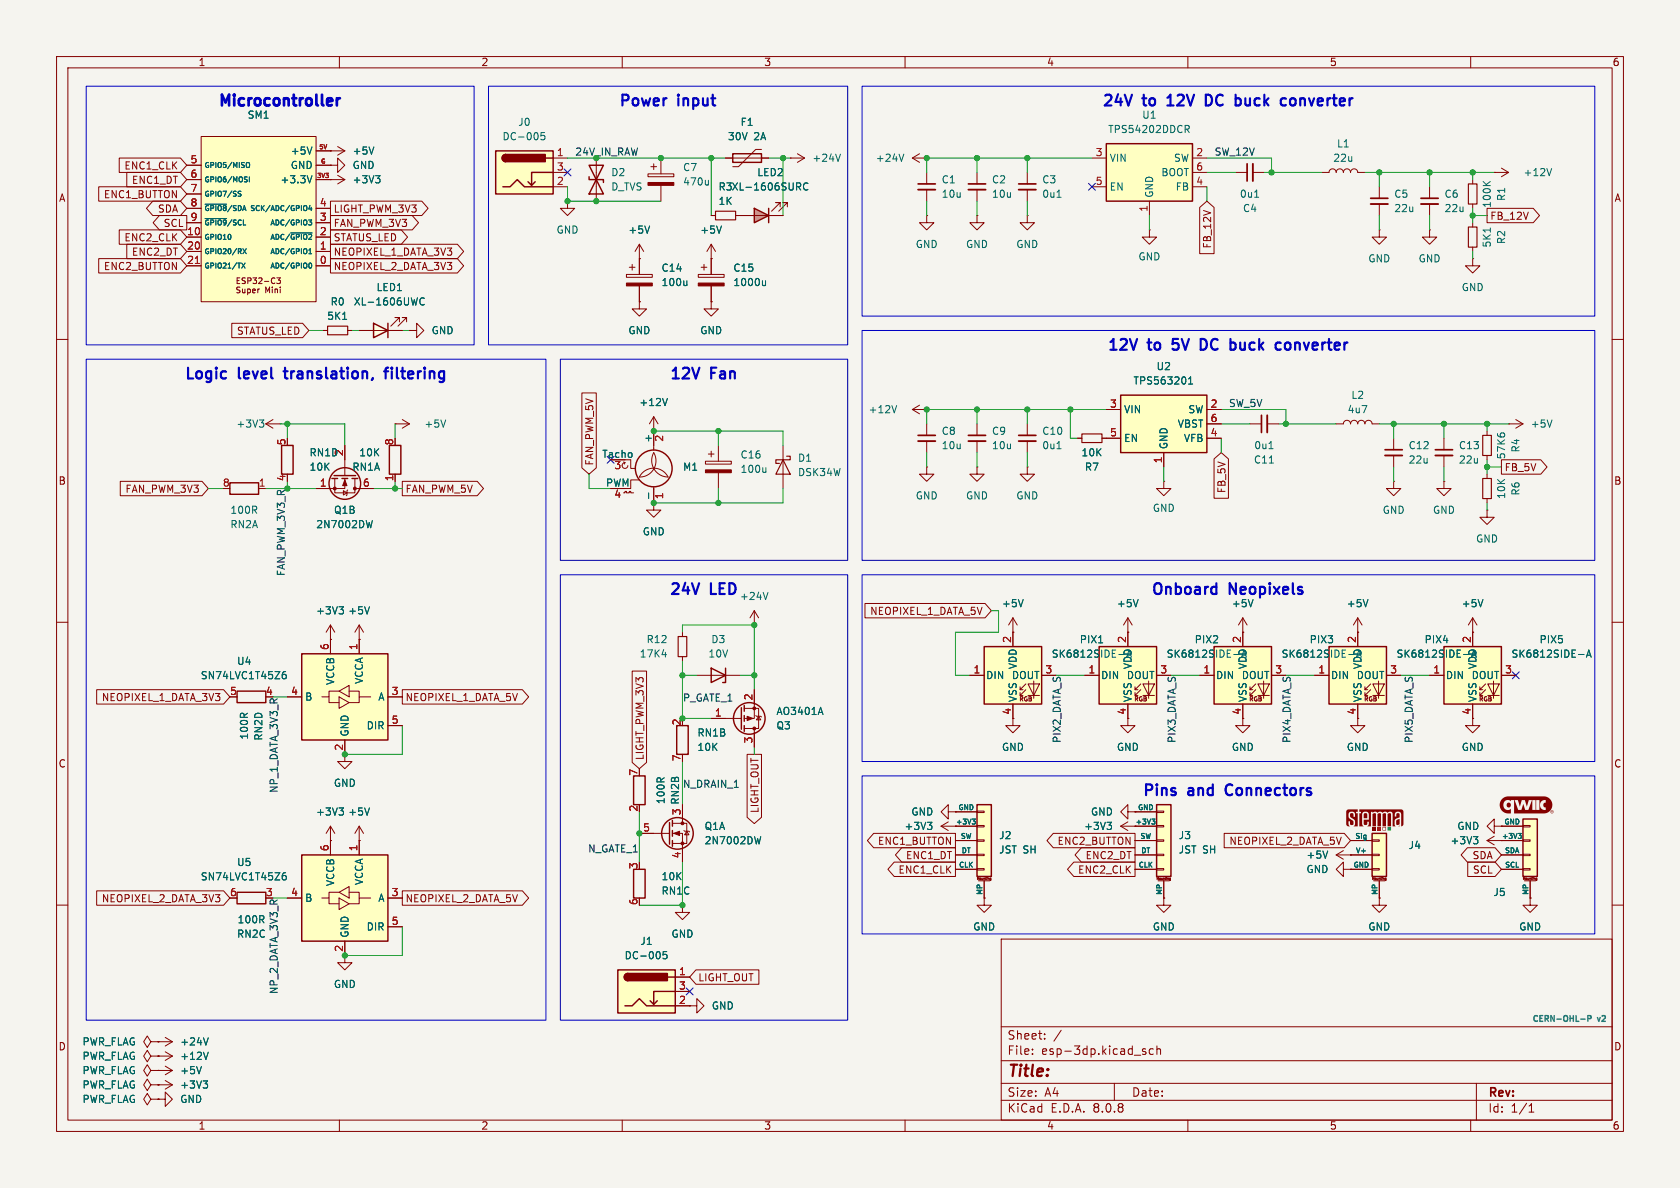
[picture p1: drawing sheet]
<svg xmlns="http://www.w3.org/2000/svg" width="297mm" height="210mm" viewBox="0 0 297 210" stroke-linecap="round" stroke-linejoin="round" font-family="sans-serif">
<defs><g id="words">
<text font-size="2.8" fill="#840000" x="178" y="190.9">Title:</text>
<g font-size="2.7" fill="#0000c2">
<text x="38.3" y="20">Microcontroller</text>
<text x="109.2" y="19.7">Power</text>
<text x="119.9" y="19.7">input</text>
<text x="194.7" y="19.7">24V</text>
<text x="202.1" y="19.7">to</text>
<text x="207.2" y="19.7">12V</text>
<text x="214.6" y="19.7">DC</text>
<text x="220.7" y="19.7">buck</text>
<text x="229.5" y="19.7">converter</text>
<text x="195.6" y="62.9">12V</text>
<text x="203" y="62.9">to</text>
<text x="208.1" y="62.9">5V</text>
<text x="213.7" y="62.9">DC</text>
<text x="219.7" y="62.9">buck</text>
<text x="228.6" y="62.9">converter</text>
<text x="32.4" y="68">Logic</text>
<text x="42.2" y="68">level</text>
<text x="51.1" y="68">translation,</text>
<text x="69.6" y="68">filtering</text>
<text x="118.2" y="68">12V</text>
<text x="125.7" y="68">Fan</text>
<text x="118.1" y="106.1">24V</text>
<text x="125.6" y="106.1">LED</text>
<text x="203.3" y="106.1">Onboard</text>
<text x="201.8" y="141.6">Pins</text>
<text x="210.1" y="141.6">and</text>
<text x="217.5" y="141.6">Connectors</text>
</g>
<text font-size="2.7" fill="#006464" x="217.3" y="106.1">Neopixels</text>
<g font-size="2.1" fill="#840000">
<text x="178" y="184">Sheet:</text>
<text x="178" y="186.7">File:</text>
<text x="184.1" y="186.7">esp-3dp.kicad_sch</text>
<text x="178" y="196.9">KiCad</text>
<text x="178" y="194.1">Size:</text>
<text x="184.7" y="194.1">A4</text>
<text x="185.7" y="196.9">E.D.A.</text>
<text x="193.3" y="196.9">8.0.8</text>
<text x="200" y="194.1">Date:</text>
<text x="263" y="194.3">Rev:</text>
<text x="263" y="196.9">Id:</text>
<text x="267.1" y="196.9">1/1</text>
</g>
<g font-size="1.8" fill="#840000">
<text x="35" y="11.9">1</text>
<text x="85" y="11.9">2</text>
<text x="135" y="11.9">3</text>
<text x="185" y="11.9">4</text>
<text x="235" y="11.9">5</text>
<text x="285" y="11.9">6</text>
<text x="10.3" y="35.9">A</text>
<text x="18.3" y="35.2">ENC1_BUTTON</text>
<text x="21.9" y="30.2">ENC1_CLK</text>
<text x="23.2" y="32.7">ENC1_DT</text>
<text x="285.3" y="35.9">A</text>
<text x="27.8" y="37.8">SDA</text>
<text x="28.8" y="40.3">SCL</text>
<text x="58.9" y="37.8">LIGHT_PWM_3V3</text>
<text x="58.9" y="40.3">FAN_PWM_3V3</text>
<text x="263.4" y="39.1">FB_12V</text>
<text x="18.3" y="47.9">ENC2_BUTTON</text>
<text x="21.9" y="42.9">ENC2_CLK</text>
<text x="23.2" y="45.4">ENC2_DT</text>
<text x="58.9" y="45.4">NEOPIXEL_1_DATA_3V3</text>
<text x="58.9" y="47.9">NEOPIXEL_2_DATA_3V3</text>
<text x="58.9" y="42.9">STATUS_LED</text>
<text x="214.3" y="44" transform="rotate(-90 214.3 44)">FB_12V</text>
<text x="41.8" y="59.4">STATUS_LED</text>
<text x="105.1" y="82.4" transform="rotate(-90 105.1 82.4)">FAN_PWM_5V</text>
<text x="265.9" y="83.5">FB_5V</text>
<text x="10.3" y="85.9">B</text>
<text x="22.1" y="87.3">FAN_PWM_3V3</text>
<text x="71.6" y="87.3">FAN_PWM_5V</text>
<text x="216.9" y="87.3" transform="rotate(-90 216.9 87.3)">FB_5V</text>
<text x="285.3" y="85.9">B</text>
<text x="153.7" y="108.9">NEOPIXEL_1_DATA_5V</text>
<text x="17.9" y="124.1">NEOPIXEL_1_DATA_3V3</text>
<text x="71.6" y="124.1">NEOPIXEL_1_DATA_5V</text>
<text x="178.8" y="126.4" transform="rotate(-90 178.8 126.4)">4</text>
<text x="239.8" y="126.4" transform="rotate(-90 239.8 126.4)">4</text>
<text x="10.3" y="135.9">C</text>
<text x="114" y="134.5" transform="rotate(-90 114 134.5)">LIGHT_PWM_3V3</text>
<text x="285.3" y="135.9">C</text>
<text x="134.3" y="143.8" transform="rotate(-90 134.3 143.8)">LIGHT_OUT</text>
<text x="155.1" y="149.5">ENC1_BUTTON</text>
<text x="186.9" y="149.5">ENC2_BUTTON</text>
<text x="217.2" y="149.5">NEOPIXEL_2_DATA_5V</text>
<text x="158.7" y="154.6">ENC1_CLK</text>
<text x="160.1" y="152.1">ENC1_DT</text>
<text x="190.5" y="154.6">ENC2_CLK</text>
<text x="191.8" y="152.1">ENC2_DT</text>
<text x="260.2" y="152.1">SDA</text>
<text x="260.3" y="154.6">SCL</text>
<text x="17.9" y="159.7">NEOPIXEL_2_DATA_3V3</text>
<text x="71.6" y="159.7">NEOPIXEL_2_DATA_5V</text>
<text x="123.3" y="173.7">LIGHT_OUT</text>
<text x="10.3" y="185.9">D</text>
<text x="285.3" y="185.9">D</text>
<text x="35" y="199.9">1</text>
<text x="85" y="199.9">2</text>
<text x="135" y="199.9">3</text>
<text x="185" y="199.9">4</text>
<text x="235" y="199.9">5</text>
<text x="285" y="199.9">6</text>
</g>
<g font-size="1.8" fill="#006464">
<text x="43.7" y="21.2">SM1</text>
<text x="91.5" y="22.5">J0</text>
<text x="130.8" y="22.5">F1</text>
<text x="195.8" y="23.7">TPS54202DDCR</text>
<text x="201.8" y="21.2">U1</text>
<text x="51.3" y="27.5">+5V</text>
<text x="62.2" y="27.5">+5V</text>
<text x="88.7" y="25">DC-005</text>
<text x="128.6" y="25">30V</text>
<text x="133.3" y="25">2A</text>
<text x="143.5" y="28.8">+24V</text>
<text x="154.7" y="28.8">+24V</text>
<text x="196.1" y="28.8">VIN</text>
<text x="207.4" y="28.8">SW</text>
<text x="235.6" y="28.8">22u</text>
<text x="236.3" y="26.3">L1</text>
<text x="49.5" y="32.6">+3.3V</text>
<text x="51.3" y="30.1">GND</text>
<text x="62.2" y="30.1">GND</text>
<text x="62.2" y="32.6">+3V3</text>
<text x="108" y="31.3">D2</text>
<text x="108" y="33.9">D_TVS</text>
<text x="120.7" y="30.5">C7</text>
<text x="120.7" y="33">470u</text>
<text x="126.9" y="33.9">R3XL-1606SURC</text>
<text x="133.8" y="31.3">LED2</text>
<text x="166.4" y="32.6">C1</text>
<text x="166.4" y="35.2">10u</text>
<text x="175.3" y="32.6">C2</text>
<text x="175.3" y="35.2">10u</text>
<text x="184.2" y="32.6">C3</text>
<text x="184.2" y="35.2">0u1</text>
<text x="196.1" y="33.9">EN</text>
<text x="204.1" y="35.1" transform="rotate(-90 204.1 35.1)">GND</text>
<text x="205.2" y="31.3">BOOT</text>
<text x="207.8" y="33.9">FB</text>
<text x="219.1" y="35.2">0u1</text>
<text x="246.4" y="35.2">C5</text>
<text x="255.3" y="35.2">C6</text>
<text x="266.3" y="35.6" transform="rotate(-90 266.3 35.6)">R1</text>
<text x="269.2" y="31.3">+12V</text>
<text x="98.3" y="41.5">GND</text>
<text x="111" y="41.5">+5V</text>
<text x="123.7" y="41.5">+5V</text>
<text x="126.9" y="36.4">1K</text>
<text x="219.6" y="37.7">C4</text>
<text x="246.4" y="37.7">22u</text>
<text x="255.3" y="37.7">22u</text>
<text x="263.8" y="36.8" transform="rotate(-90 263.8 36.8)">100K</text>
<text x="161.8" y="44">GND</text>
<text x="170.7" y="44">GND</text>
<text x="179.6" y="44">GND</text>
<text x="201.2" y="46.2">GND</text>
<text x="241.8" y="46.6">GND</text>
<text x="250.7" y="46.6">GND</text>
<text x="263.8" y="43.9" transform="rotate(-90 263.8 43.9)">5K1</text>
<text x="266.3" y="43.3" transform="rotate(-90 266.3 43.3)">R2</text>
<text x="66.5" y="51.7">LED1</text>
<text x="116.8" y="50.8">100u</text>
<text x="116.8" y="48.2">C14</text>
<text x="129.5" y="48.2">C15</text>
<text x="129.5" y="50.8">1000u</text>
<text x="258.3" y="51.7">GND</text>
<text x="57.7" y="56.7">5K1</text>
<text x="58.3" y="54.2">R0</text>
<text x="62.4" y="54.2">XL-1606UWC</text>
<text x="76.2" y="59.3">GND</text>
<text x="111" y="59.3">GND</text>
<text x="123.7" y="59.3">GND</text>
<text x="204.4" y="65.6">U2</text>
<text x="112.9" y="72">+12V</text>
<text x="200.3" y="68.2">TPS563201</text>
<text x="238.8" y="70.7">L2</text>
<text x="41.7" y="75.8">+3V3</text>
<text x="74.9" y="75.8">+5V</text>
<text x="153.5" y="73.3">+12V</text>
<text x="166.4" y="77.1">C8</text>
<text x="175.3" y="77.1">C9</text>
<text x="184.2" y="77.1">C10</text>
<text x="198.6" y="73.3">VIN</text>
<text x="208.1" y="75.8">VBST</text>
<text x="210" y="73.3">SW</text>
<text x="238.1" y="73.3">4u7</text>
<text x="270.5" y="75.8">+5V</text>
<text x="54.6" y="80.9">RN1D</text>
<text x="54.6" y="83.4">10K</text>
<text x="60.7" y="80.7" transform="rotate(-90 60.7 80.7)">2</text>
<text x="62.2" y="83.4">RN1A</text>
<text x="63.4" y="80.9">10K</text>
<text x="106.4" y="81">Tacho</text>
<text x="120.7" y="83.4">M1</text>
<text x="130.8" y="83.8">100u</text>
<text x="130.8" y="81.3">C16</text>
<text x="141" y="81.8">D1</text>
<text x="166.4" y="79.6">10u</text>
<text x="175.3" y="79.6">10u</text>
<text x="184.2" y="79.6">0u1</text>
<text x="191.1" y="80.9">10K</text>
<text x="191.7" y="83.4">R7</text>
<text x="198.6" y="78.3">EN</text>
<text x="206.6" y="79.5" transform="rotate(-90 206.6 79.5)">GND</text>
<text x="209.2" y="78.3">VFB</text>
<text x="221.6" y="82.1">C11</text>
<text x="221.6" y="79.6">0u1</text>
<text x="248.9" y="79.6">C12</text>
<text x="248.9" y="82.1">22u</text>
<text x="257.8" y="79.6">C13</text>
<text x="257.8" y="82.1">22u</text>
<text x="266.3" y="81.3" transform="rotate(-90 266.3 81.3)">57K6</text>
<text x="268.8" y="80.1" transform="rotate(-90 268.8 80.1)">R4</text>
<text x="107" y="86.1">PWM</text>
<text x="141" y="84.4">DSK34W</text>
<text x="161.8" y="88.5">GND</text>
<text x="170.7" y="88.5">GND</text>
<text x="179.6" y="88.5">GND</text>
<text x="266.3" y="88.3" transform="rotate(-90 266.3 88.3)">10K</text>
<text x="268.8" y="87.7" transform="rotate(-90 268.8 87.7)">R6</text>
<text x="40.6" y="91">100R</text>
<text x="40.6" y="93.6">RN2A</text>
<text x="55.8" y="93.6">2N7002DW</text>
<text x="59" y="91">Q1B</text>
<text x="113.5" y="94.8">GND</text>
<text x="203.7" y="90.7">GND</text>
<text x="244.3" y="91">GND</text>
<text x="253.2" y="91">GND</text>
<text x="260.9" y="96.1">GND</text>
<text x="130.7" y="106.3">+24V</text>
<text x="177" y="107.5">+5V</text>
<text x="197.4" y="107.5">+5V</text>
<text x="217.7" y="107.5">+5V</text>
<text x="238" y="107.5">+5V</text>
<text x="258.3" y="107.5">+5V</text>
<text x="55.8" y="108.8">+3V3</text>
<text x="61.5" y="108.8">+5V</text>
<text x="114.2" y="113.9">R12</text>
<text x="125.7" y="113.9">D3</text>
<text x="190.8" y="113.9">PIX1</text>
<text x="211.1" y="113.9">PIX2</text>
<text x="231.4" y="113.9">PIX3</text>
<text x="251.8" y="113.9">PIX4</text>
<text x="272.1" y="113.9">PIX5</text>
<text x="41.8" y="117.7">U4</text>
<text x="113" y="116.4">17K4</text>
<text x="125.1" y="116.4">10V</text>
<text x="179.9" y="118.4" transform="rotate(-90 179.9 118.4)">VDD</text>
<text x="185.8" y="116.5">SK6812SIDE-A</text>
<text x="200.3" y="118.4" transform="rotate(-90 200.3 118.4)">VDD</text>
<text x="206.2" y="116.5">SK6812SIDE-A</text>
<text x="220.6" y="118.4" transform="rotate(-90 220.6 118.4)">VDD</text>
<text x="226.5" y="116.5">SK6812SIDE-A</text>
<text x="240.9" y="118.4" transform="rotate(-90 240.9 118.4)">VDD</text>
<text x="246.8" y="116.5">SK6812SIDE-A</text>
<text x="261.2" y="118.4" transform="rotate(-90 261.2 118.4)">VDD</text>
<text x="267.1" y="116.5">SK6812SIDE-A</text>
<text x="35.4" y="120.3">SN74LVC1T45Z6</text>
<text x="53.8" y="124.1">B</text>
<text x="59.3" y="121.2" transform="rotate(-90 59.3 121.2)">VCCB</text>
<text x="64.4" y="121" transform="rotate(-90 64.4 121)">VCCA</text>
<text x="66.8" y="124.1">A</text>
<text x="174.2" y="120.2">DIN</text>
<text x="178.8" y="120.2">DOUT</text>
<text x="179.9" y="124.2" transform="rotate(-90 179.9 124.2)">VSS</text>
<text x="194.6" y="120.2">DIN</text>
<text x="199.1" y="120.2">DOUT</text>
<text x="200.3" y="124.2" transform="rotate(-90 200.3 124.2)">VSS</text>
<text x="214.9" y="120.2">DIN</text>
<text x="219.4" y="120.2">DOUT</text>
<text x="220.6" y="124.2" transform="rotate(-90 220.6 124.2)">VSS</text>
<text x="235.2" y="120.2">DIN</text>
<text x="239.8" y="120.2">DOUT</text>
<text x="240.9" y="124.2" transform="rotate(-90 240.9 124.2)">VSS</text>
<text x="255.5" y="120.2">DIN</text>
<text x="260.1" y="120.2">DOUT</text>
<text x="261.2" y="124.2" transform="rotate(-90 261.2 124.2)">VSS</text>
<text x="44" y="130.8" transform="rotate(-90 44 130.8)">100R</text>
<text x="46.6" y="131" transform="rotate(-90 46.6 131)">RN2D</text>
<text x="61.8" y="130.3" transform="rotate(-90 61.8 130.3)">GND</text>
<text x="64.7" y="129.1">DIR</text>
<text x="123.2" y="130.4">RN1B</text>
<text x="137.2" y="126.6">AO3401A</text>
<text x="137.2" y="129.1">Q3</text>
<text x="123.2" y="132.9">10K</text>
<text x="177" y="132.9">GND</text>
<text x="197.4" y="132.9">GND</text>
<text x="217.7" y="132.9">GND</text>
<text x="238" y="132.9">GND</text>
<text x="258.3" y="132.9">GND</text>
<text x="58.9" y="139.3">GND</text>
<text x="117.7" y="142.3" transform="rotate(-90 117.7 142.3)">100R</text>
<text x="55.8" y="144.4">+3V3</text>
<text x="61.5" y="144.4">+5V</text>
<text x="124.5" y="146.9">Q1A</text>
<text x="124.5" y="149.5">2N7002DW</text>
<text x="159.8" y="146.9">+3V3</text>
<text x="161" y="144.4">GND</text>
<text x="176.5" y="148.5">J2</text>
<text x="191.6" y="146.9">+3V3</text>
<text x="192.8" y="144.4">GND</text>
<text x="208.3" y="148.5">J3</text>
<text x="256.3" y="149.5">+3V3</text>
<text x="257.5" y="146.9">GND</text>
<text x="35.4" y="155.8">SN74LVC1T45Z6</text>
<text x="41.8" y="153.3">U5</text>
<text x="116.8" y="155.8">10K</text>
<text x="176.5" y="151.1">JST SH</text>
<text x="208.3" y="151.1">JST SH</text>
<text x="230.9" y="154.5">GND</text>
<text x="230.9" y="152">+5V</text>
<text x="248.9" y="150.3">J4</text>
<text x="53.8" y="159.6">B</text>
<text x="59.3" y="156.7" transform="rotate(-90 59.3 156.7)">VCCB</text>
<text x="64.4" y="156.6" transform="rotate(-90 64.4 156.6)">VCCA</text>
<text x="66.8" y="159.6">A</text>
<text x="116.8" y="158.3">RN1C</text>
<text x="263.9" y="158.6">J5</text>
<text x="41.8" y="166">RN2C</text>
<text x="41.9" y="163.4">100R</text>
<text x="61.8" y="165.9" transform="rotate(-90 61.8 165.9)">GND</text>
<text x="64.7" y="164.7">DIR</text>
<text x="113.1" y="167.2">J1</text>
<text x="118.6" y="166">GND</text>
<text x="172" y="164.7">GND</text>
<text x="203.7" y="164.7">GND</text>
<text x="241.8" y="164.7">GND</text>
<text x="268.5" y="164.7">GND</text>
<text x="110.3" y="169.8">DC-005</text>
<text x="58.9" y="174.9">GND</text>
<text x="125.7" y="178.7">GND</text>
<text x="14.5" y="185">PWR_FLAG</text>
<text x="31.8" y="185">+24V</text>
<text x="14.5" y="187.6">PWR_FLAG</text>
<text x="14.5" y="190.1">PWR_FLAG</text>
<text x="31.8" y="190.1">+5V</text>
<text x="31.8" y="187.6">+12V</text>
<text x="14.5" y="195.2">PWR_FLAG</text>
<text x="14.5" y="192.6">PWR_FLAG</text>
<text x="31.8" y="195.2">GND</text>
<text x="31.8" y="192.6">+3V3</text>
</g>
<g font-size="1.8" fill="#a90000">
<text x="33.6" y="29">5</text>
<text x="98.4" y="27.7">1</text>
<text x="193.6" y="27.7">3</text>
<text x="211.4" y="27.7">2</text>
<text x="33.6" y="31.5">6</text>
<text x="33.6" y="34">7</text>
<text x="98.4" y="32.8">2</text>
<text x="98.4" y="30.2">3</text>
<text x="193.6" y="32.8">5</text>
<text x="211.4" y="32.8">4</text>
<text x="211.4" y="30.2">6</text>
<text x="33" y="41.7">10</text>
<text x="33.6" y="36.6">8</text>
<text x="33.6" y="39.1">9</text>
<text x="56.4" y="41.7">2</text>
<text x="56.4" y="39.1">3</text>
<text x="56.4" y="36.6">4</text>
<text x="202.9" y="37.5" transform="rotate(-90 202.9 37.5)">1</text>
<text x="33" y="44.2">20</text>
<text x="33" y="46.7">21</text>
<text x="56.4" y="46.7">0</text>
<text x="56.4" y="44.2">1</text>
<text x="196.1" y="72.1">3</text>
<text x="196.1" y="77.2">5</text>
<text x="213.9" y="72.1">2</text>
<text x="213.9" y="77.2">4</text>
<text x="213.9" y="74.7">6</text>
<text x="50.5" y="78.8" transform="rotate(-90 50.5 78.8)">5</text>
<text x="69.6" y="78.8" transform="rotate(-90 69.6 78.8)">8</text>
<text x="108.5" y="83.3">3</text>
<text x="115.3" y="78.4" transform="rotate(-90 115.3 78.4)">+</text>
<text x="117.6" y="78.2" transform="rotate(-90 117.6 78.2)">2</text>
<text x="205.5" y="82" transform="rotate(-90 205.5 82)">1</text>
<text x="39.3" y="86.1">8</text>
<text x="45.6" y="86.1">1</text>
<text x="50.5" y="85.2" transform="rotate(-90 50.5 85.2)">4</text>
<text x="56.4" y="86.1">1</text>
<text x="64.1" y="86.1">6</text>
<text x="69.6" y="85.2" transform="rotate(-90 69.6 85.2)">1</text>
<text x="108.5" y="88.3">4</text>
<text x="117.6" y="88.3" transform="rotate(-90 117.6 88.3)">1</text>
<text x="178.8" y="113.7" transform="rotate(-90 178.8 113.7)">2</text>
<text x="199.1" y="113.7" transform="rotate(-90 199.1 113.7)">2</text>
<text x="219.5" y="113.7" transform="rotate(-90 219.5 113.7)">2</text>
<text x="239.8" y="113.7" transform="rotate(-90 239.8 113.7)">2</text>
<text x="260.1" y="113.7" transform="rotate(-90 260.1 113.7)">2</text>
<text x="58.2" y="115" transform="rotate(-90 58.2 115)">6</text>
<text x="63.2" y="115" transform="rotate(-90 63.2 115)">1</text>
<text x="172" y="119.1">1</text>
<text x="184.7" y="119.1">3</text>
<text x="192.3" y="119.1">1</text>
<text x="205" y="119.1">3</text>
<text x="212.7" y="119.1">1</text>
<text x="225.4" y="119.1">3</text>
<text x="233" y="119.1">1</text>
<text x="245.7" y="119.1">3</text>
<text x="253.3" y="119.1">1</text>
<text x="266" y="119.1">3</text>
<text x="40.6" y="122.9">5</text>
<text x="46.9" y="122.9">4</text>
<text x="51.4" y="122.9">4</text>
<text x="69.1" y="122.9">3</text>
<text x="133.1" y="123.9" transform="rotate(-90 133.1 123.9)">2</text>
<text x="69.1" y="128">5</text>
<text x="120.4" y="128.3" transform="rotate(-90 120.4 128.3)">2</text>
<text x="126.3" y="126.7">1</text>
<text x="133.1" y="131.5" transform="rotate(-90 133.1 131.5)">3</text>
<text x="199.1" y="126.4" transform="rotate(-90 199.1 126.4)">4</text>
<text x="219.5" y="126.4" transform="rotate(-90 219.5 126.4)">4</text>
<text x="260.1" y="126.4" transform="rotate(-90 260.1 126.4)">4</text>
<text x="60.7" y="132.8" transform="rotate(-90 60.7 132.8)">2</text>
<text x="112.8" y="137.2" transform="rotate(-90 112.8 137.2)">7</text>
<text x="120.4" y="134.7" transform="rotate(-90 120.4 134.7)">7</text>
<text x="112.8" y="143.6" transform="rotate(-90 112.8 143.6)">2</text>
<text x="113.6" y="147.1">5</text>
<text x="120.4" y="144.2" transform="rotate(-90 120.4 144.2)">3 RN2B</text>
<text x="58.2" y="150.6" transform="rotate(-90 58.2 150.6)">6</text>
<text x="63.2" y="150.6" transform="rotate(-90 63.2 150.6)">1</text>
<text x="112.8" y="153.7" transform="rotate(-90 112.8 153.7)">3</text>
<text x="120.4" y="151.8" transform="rotate(-90 120.4 151.8)">4</text>
<text x="40.6" y="158.5">6</text>
<text x="46.9" y="158.5">3</text>
<text x="51.4" y="158.5">4</text>
<text x="69.1" y="158.5">3</text>
<text x="112.8" y="160.1" transform="rotate(-90 112.8 160.1)">6</text>
<text x="69.1" y="163.6">5</text>
<text x="60.7" y="168.3" transform="rotate(-90 60.7 168.3)">2</text>
<text x="119.9" y="172.5">1</text>
<text x="119.9" y="177.5">2</text>
<text x="119.9" y="175">3</text>
</g>
<text font-size="1.8" fill="#009600" x="101.6" y="27.6">24V_IN_RAW</text>
<g font-size="1.8" fill="#0f0f0f">
<text x="214.6" y="27.6">SW_12V</text>
<text x="217.2" y="72">SW_5V</text>
<text x="50.5" y="101.9" transform="rotate(-90 50.5 101.9)">FAN_PWM_3V3_R</text>
<text x="120.6" y="124.1">P_GATE_1</text>
<text x="187.6" y="131.4" transform="rotate(-90 187.6 131.4)">PIX2_DATA_S</text>
<text x="207.9" y="131.4" transform="rotate(-90 207.9 131.4)">PIX3_DATA_S</text>
<text x="228.3" y="131.4" transform="rotate(-90 228.3 131.4)">PIX4_DATA_S</text>
<text x="249.8" y="131.4" transform="rotate(-90 249.8 131.4)">PIX5_DATA_S</text>
<text x="49.2" y="140.3" transform="rotate(-90 49.2 140.3)">NP_1_DATA_3V3_R</text>
<text x="120.6" y="139.4">N_DRAIN_1</text>
<text x="103.9" y="150.8">N_GATE_1</text>
<text x="49.2" y="175.8" transform="rotate(-90 49.2 175.8)">NP_2_DATA_3V3_R</text>
</g>
<g font-size="1.4" fill="#840000">
<text x="41.6" y="52.1">Super</text>
<text x="41.6" y="50.5">ESP32-C3</text>
<text x="46.8" y="52.1">Mini</text>
</g>
<g font-size="1.4" fill="#0099b0">
<text x="270.7" y="181">CERN-OHL-P</text>
<text x="282.5" y="181">v2</text>
</g>
<g font-size="1.2" fill="#006464">
<text x="36.1" y="29.9">GPIO5/MISO</text>
<text x="36.1" y="32.4">GPIO6/MOSI</text>
<text x="36.1" y="35">GPIO7/SS</text>
<text x="36.1" y="37.5">~{GPIO8}/SDASCK/ADC/GPIO4</text>
<text x="36.1" y="40">~{GPIO9}/SCL</text>
<text x="47.6" y="40">ADC/GPIO3</text>
<text x="36.1" y="42.6">GPIO10</text>
<text x="36.1" y="45.1">GPIO20/RX</text>
<text x="36.1" y="47.7">GPIO21/TX</text>
<text x="47.6" y="47.7">ADC/GPIO0</text>
<text x="47.6" y="45.1">ADC/GPIO1</text>
<text x="47.6" y="42.6">ADC/~{GPIO2}</text>
<text x="169.3" y="143.3">GND</text>
<text x="201.1" y="143.3">GND</text>
<text x="169.7" y="148.3">SW</text>
<text x="201.5" y="148.3">SW</text>
<text x="239.5" y="148.3">Sig</text>
<text x="265.8" y="145.8">GND</text>
<text x="169.4" y="153.4">CLK</text>
<text x="169.9" y="150.9">DT</text>
<text x="201.2" y="153.4">CLK</text>
<text x="201.6" y="150.9">DT</text>
<text x="239.2" y="153.4">GND</text>
<text x="239.6" y="150.9">V+</text>
<text x="265.9" y="150.9">SDA</text>
<text x="266" y="153.4">SCL</text>
<text x="173.7" y="158.3" transform="rotate(-90 173.7 158.3)">MP</text>
<text x="205.5" y="158.3" transform="rotate(-90 205.5 158.3)">MP</text>
<text x="243.6" y="158.3" transform="rotate(-90 243.6 158.3)">MP</text>
<text x="270.3" y="158.3" transform="rotate(-90 270.3 158.3)">MP</text>
</g>
<g font-size="1.2" fill="#840000">
<text x="168.9" y="145.8">+3V3</text>
<text x="200.6" y="145.8">+3V3</text>
<text x="265.4" y="148.3">+3V3</text>
</g>
<g font-size="1.1" fill="#a90000">
<text x="56.3" y="26.4">5V</text>
<text x="56.6" y="29">G</text>
<text x="55.9" y="31.5">3V3</text>
</g>
<g font-size="1.1" fill="#840000">
<text x="180.1" y="124.1">RGB</text>
<text x="200.5" y="124.1">RGB</text>
<text x="220.8" y="124.1">RGB</text>
<text x="241.1" y="124.1">RGB</text>
<text x="261.4" y="124.1">RGB</text>
</g>
<g font-size=".5" fill="#840000">
<text x="172.7" y="155.6">Mounting</text>
<text x="204.4" y="155.6">Mounting</text>
<text x="242.5" y="155.6">Mounting</text>
<text x="269.2" y="155.6">Mounting</text>
</g>
</g></defs>
<path d="M0 0h297v210h-297z" fill="#f5f4ef" stroke="#f5f4ef" stroke-width=".18"/>
<g fill="none" stroke="#840000" stroke-width=".18">
<path d="M10 10h277v190h-277zM12 12h273v186h-273zM60 10v2M110 10v2M160 10v2M210 10v2M260 10v2M203.2 40.6v1.3h1.3l-1.3 1.3-1.3-1.3h1.3M203.2 40.6h.1M10 60h2M285 60h2M10 110h2"/>
<path d="M58.4 113h.1M58.4 110.5l.8 1.3M58.4 110.5v2.5M58.4 110.5l-.7 1.3M260.3 111.8h.1M260.3 109.2l-.7 1.3M260.3 109.2v2.6M260.3 109.2l.8 1.3M285 110h2M10 160h2M61 168.9v1.3h-1.3l1.3 1.3 1.2-1.3h-1.2M177 166h108v32h-108z"/>
<path d="M285 160h2M60 198v2M110 198v2M160 198v2M177 194.5h108M177 191.5h108M177 187.5h108M177 181.5h108M182.5 186.3v.1M182.5 185.5v.1M184.7 183.6v.1M184.7 182.8v.1"/>
<path d="M187.6 182.1l-1.3 2M197 191.5v3M202 185.8l.5 .2 .1 .2-.2 .2-.4-.1M202 185.5h.5M203.9 185.5l-.4-.1-.3 .3v.4l.1 .2h.6M204.5 185.5l.2-.1 .4 .1 .1 .9M204.5 184.9v1.5M210 198v2M260 198v2M261 191.5v6.5M270.3 196.6h.9M270.3 195.5l.4-.4v1.5"/>
</g>
<path d="M59.9 107.3h.8l-.4 .4M60.5 107.7l.2 .3v.3l-.2 .2M262.2 106l-.5 1.3" fill="none" stroke="#006464" stroke-width=".18"/>
<path d="M198.1 69.9h15.3v10.1h-15.3z" fill="#ffffc2"/>
<g fill="none" stroke="#840000" stroke-width=".25">
<path d="M198.1 69.9h15.3v10.1h-15.3zM40.6 85.3h5.1v2.1h-5.1zM58.7 84.6h1M59.1 84.1h3.8M60.5 84.6h1M62.2 84.6h1M41.9 122.2h5.1v2h-5.1z"/>
<circle cx="61" cy="85.5" r="2.79"/>
</g>
<g fill="none" stroke="#840000" stroke-width=".18">
<path d="M243.8 40.6v1.3h1.3l-1.3 1.3-1.2-1.3h1.2M243.8 40.6h.1M252.7 40.6v1.3h1.3l-1.3 1.3-1.2-1.3h1.2M252.7 40.6h.1M260.3 45.7v1.3h1.3l-1.3 1.3-1.2-1.3h1.2M260.3 45.7h.1M61 78.7v5.4M190.5 77.5h.8M194.8 77.5h3.3M195.6 72.4h2.5M213.4 72.4h2.5M213.4 77.5h2.5"/>
<path d="M213.4 74.9h2.5M246.4 77.5v2M255.3 77.5v2M45.7 86.4h1.3M59.2 84.6v2.5h3.5v-2.5M60.7 86.7l.6 .4-.6 .4zM61 84.6v1.8h-5.1M61.5 86.6l-.2 .1v.8l-.1 .1M62.7 86.4h3.3M205.7 85.1v1.3h1.3l-1.3 1.2-1.2-1.2h1.2M205.7 85.1h.1M205.7 80v2.6"/>
<path d="M246.4 80.5v2.1M255.3 85.1v1.3h1.2l-1.2 1.2-1.3-1.2h1.3M255.3 85.1h.1M255.3 80.5v2.1M63.5 113h.1M63.5 110.5l.8 1.3M63.5 110.5v2.5M63.5 110.5l-.8 1.3M199.4 111.8h.1M199.4 109.2l-.8 1.3M199.4 109.2v2.6M199.4 109.2l.8 1.3"/>
<path d="M219.7 111.8h.1M219.7 109.2l-.8 1.3M219.7 109.2v2.6M219.7 109.2l.8 1.3"/>
</g>
<path d="M210.1 67.9h.8M210.1 67l.4-.4v1.3M65.8 92l-.3 1.3M65.3 107.3l-.4 1.2M201.2 106l-.4 1.3" fill="none" stroke="#006464" stroke-width=".18"/>
<path d="M244.9 80.5h3M253.7 80.5h3.1" fill="none" stroke="#840000" stroke-width=".33"/>
<path d="M244.9 79.5h3M253.7 79.5h3.1" fill="none" stroke="#840000" stroke-width=".3"/>
<path d="M191.3 76.7h3.5v1.5h-3.5z" fill="none" stroke="#840000" stroke-width=".2"/>
<g fill="#840000" stroke="#840000" stroke-width=".18">
<path d="M61 84.8l.3 1.1h-.7z"/>
<circle cx="59.2" cy="86.4" r=".25"/>
<circle cx="62.7" cy="86.4" r=".25"/>
</g>
<path d="M53.3 115.6h15.3v15.2h-15.3z" fill="#ffffc2"/>
<path d="M53.3 115.6h15.3v15.2h-15.3z" fill="none" stroke="#840000" stroke-width=".25"/>
<g fill="none" stroke="#840000" stroke-width=".18">
<path d="M172.7 30.5v2M172.7 33.5v2.1M58.4 113v2.6M63.5 113v2.6M50.8 123.2h2.5M58.2 123.2v1h1.7M59.9 122.2l1.8-1v2zM59.9 122.2h-1.7v1h-1.3M59.9 123.2l1.8 1-1.8 1zM61 130.8v2.6M61.7 122.2h1.8v1M65.5 123.2h-2v1h-1.8"/>
<path d="M68.6 123.2h2.5M68.6 128.3h2.5M199.4 143.5v-1.3l-1.3 1.3 1.3 1.3v-1.3h1.3M200.7 143.5h.1M26.7 184.2l-.7-1.1-.6 1.1 .6 1 .7-1h1.2M26.7 186.7l-.7-1-.6 1 .6 1 .7-1h1.2M26.7 194.3l-.7-1-.6 1 .6 1 .7-1h1.2M27.9 184.2h.1M27.9 186.7h.1M27.9 194.3h.1"/>
</g>
<path d="M49.9 119.4l.2-.2h.3l.2 .2v.3l-.2 .3-.4-.1-.1-.2M50.5 118.7l-.4 .1-.2 .5" fill="none" stroke="#006464" stroke-width=".18"/>
<path d="M171.2 33.5h3" fill="none" stroke="#840000" stroke-width=".33"/>
<path d="M171.2 32.5h3" fill="none" stroke="#840000" stroke-width=".3"/>
<path d="M174 114.3h10.1v10.2h-10.1z" fill="#ffffc2"/>
<path d="M171.4 119.4h2.6M179.1 111.8v2.5M184.1 119.4h2.6M179.1 124.5v2.5M180.3 122.9h.5M180.3 121.9h.5M181.4 121.9l-1.1 1v-.5M181.4 120.9l-1.1 1v-.5M181.7 120.9h2.1l-1 2zM181.7 122.9h2.1M182.8 120.4v3M199.4 127v1.3h1.3l-1.3 1.2-1.3-1.2h1.3" fill="none" stroke="#840000" stroke-width=".18"/>
<path d="M174 114.3h10.1v10.2h-10.1z" fill="none" stroke="#840000" stroke-width=".25"/>
<path d="M194.2 113.6h.7M197.8 115.7h1" fill="none" stroke="#006464" stroke-width=".18"/>
<path d="M194.3 114.3h10.2v10.2h-10.2z" fill="#ffffc2"/>
<path d="M191.8 119.4h2.5M199.4 111.8v2.5M204.5 119.4h2.5M199.4 124.5v2.5M200.7 122.9h.5M200.7 121.9h.5M201.7 121.9l-1 1v-.5M201.7 120.9l-1 1v-.5M202.1 120.9h2l-1 2zM202.1 122.9h2M203.1 120.4v3M260.3 127v1.3h1.3l-1.3 1.2-1.2-1.2h1.2" fill="none" stroke="#840000" stroke-width=".18"/>
<path d="M194.3 114.3h10.2v10.2h-10.2z" fill="none" stroke="#840000" stroke-width=".25"/>
<path d="M218.1 115.7h1" fill="none" stroke="#006464" stroke-width=".18"/>
<path d="M255.3 114.3h10.1v10.2h-10.1z" fill="#ffffc2"/>
<g fill="none" stroke="#840000" stroke-width=".18">
<path d="M252.7 119.4h2.6M260.3 111.8v2.5M265.4 119.4h2.6M260.3 124.5v2.5M261.6 122.9h.5M261.6 121.9h.5M262.6 121.9l-1 1v-.5M262.6 120.9l-1 1v-.5M263 120.9h2l-1 2zM263 122.9h2M264 120.4v3M236.2 151.1l1.3 .8"/>
<path d="M236.2 151.1h2.6M237.5 153.7v-1.3l-1.3 1.3 1.3 1.2v-1.2h1.3M237.5 150.4l-1.3 .7M238.8 153.7h.1M238.8 151.1h.1M243.8 158.8v1.2h1.3l-1.3 1.3-1.2-1.3h1.2M243.8 158.8h.1"/>
</g>
<path d="M255.3 114.3h10.1v10.2h-10.1z" fill="none" stroke="#840000" stroke-width=".25"/>
<path d="M279.1 115.7h.9M280.5 116.2l.4-1.3 .4 1.3M280.6 115.8h.6M234.7 150.4l-.4 1.3" fill="none" stroke="#006464" stroke-width=".18"/>
<path d="M243.5 146.2h.6v.6h-.6z" fill="#ed1c24"/>
<path d="M245.3 146.2h.6v.6h-.6z" fill="#00a650"/>
<path d="M242.6 147.3h2.5v7.6h-2.5z" fill="#ffffc2"/>
<g fill="#840000">
<path d="M242.6 146.2h.7v.6h-.7z"/>
<path d="M244.4 146.2h.6v.6h-.6l.5-.1v-.4h-.4l-.1 .4z"/>
<path d="M247.2 146.1l.2-.2v.2z"/>
<path d="M242.6 143.9l.4-.2 .2 .2 .1 2.2h-.7z"/>
<path d="M243.5 143.9l.4-.2 .2 .2v2.2h-.6z"/>
<path d="M244.4 143.9l.4-.2 .2 .2v2.2h-.6z"/>
<path d="M245.3 143.9l.4-.2 .2 .2v2.2h-.6z"/>
<path d="M241.2 143.8l.3-.1 .2 .1v.8h-.6z"/>
<path d="M246.9 145l.5-.3v1l-.3 .1h-.2z"/>
<path d="M238.1 143.2l.3-.1h1.6v.4h-.3v.3h.3v2.3h-.8l.3-.3v-.7l-.7-.6-.1-.2v-.5l.4-.1 .2 .2v.5h.2v-.7l-.4-.2-.6 .1-.1 .7 .1 .3 .7 .6 .1 .5-.2 .1h-.3l-.1-.6h-.3v.6l.3 .3h-.4l-.2-.2-.1-2.4z"/>
<path d="M240.3 143.1h7.5l.3 .4-.1 2.4-.3 .2v-2.1l-.2-.4-.5-.1-.4 .2v.6h.2l.1-.5 .3-.1 .2 .2v.6l-.6 .2-.2 .2v.9l.2 .3h-.6l-.1-2.4-.3-.2-.5 .2-.3-.2h-.4a.36 .36 0 0 1-.5 0h-.4a.36 .36 0 0 1-.5 0l-.6 .2v-.2h-.2v2.6h-.7l.2-.3 .1-.5h-.3l-.1 .5-.5-.1v-.8h.9v-.9l-.1-.3-.2-.2-.7 .1-.2 .4v1.6l.1 .3 .2 .2h-.8v-2.3h.3v-.3h-.3z"/>
</g>
<path d="M238.8 148.6h3.8M238.8 151.1h3.8M238.8 153.7h3.8M242.6 153.5h1.2v.3h-1.2zM242.6 151h1.2v.3h-1.2zM242.6 148.5h1.2v.2h-1.2zM242.8 155.7h2.1M243.8 155.7v3.1M244.9 155.5h.1M245 155.2v.3l-.1 .1M245 155.3h-.1" fill="none" stroke="#840000" stroke-width=".18"/>
<path d="M242.6 147.3h2.5v7.6h-2.5z" fill="none" stroke="#840000" stroke-width=".25"/>
<path d="M172.7 142.2h2.6v12.7h-2.6z" fill="#ffffc2"/>
<g fill="none" stroke="#840000" stroke-width=".18">
<path d="M168.9 143.5h3.8M168.9 146.1h3.8M168.9 148.6h3.8M168.9 151.1h3.8M168.9 153.7h3.8M172.7 153.5h1.3v.3h-1.3zM172.7 151h1.3v.3h-1.3zM172.7 148.5h1.3v.2h-1.3zM172.7 145.9h1.3v.3h-1.3zM172.7 143.4h1.3v.2h-1.3zM173 155.7h2M174 155.7v3.1"/>
<path d="M175 155.5h.2M175 155.3h.1M175 155.3h.2M175.2 155.2v.3l-.2 .1"/>
</g>
<path d="M172.7 142.2h2.6v12.7h-2.6z" fill="none" stroke="#840000" stroke-width=".25"/>
<path d="M171.9 144.8h.5l-.3 .3 .3 .1v.3l-.1 .2h-.3" fill="none" stroke="#006464" stroke-width=".18"/>
<path d="M204.5 142.2h2.5v12.7h-2.5z" fill="#ffffc2"/>
<g fill="none" stroke="#840000" stroke-width=".18">
<path d="M219.7 127v1.3h1.3l-1.3 1.2-1.3-1.2h1.3M198.1 146.1h6.4M198.1 146.1l1.3 .7M199.4 145.3l-1.3 .8M200.7 143.5h3.8M200.7 148.6h3.8M200.7 151.1h3.8M200.7 153.7h3.8M204.5 153.5h1.2v.3h-1.2zM204.5 151h1.2v.3h-1.2zM204.5 148.5h1.2v.2h-1.2zM204.5 145.9h1.2v.3h-1.2z"/>
<path d="M204.5 143.4h1.2v.2h-1.2zM204.7 155.7h2.1M205.7 158.8v1.2h1.3l-1.3 1.3-1.2-1.3h1.2M205.7 158.8h.1M205.7 155.7v3.1M206.8 155.5h.1M206.9 155.2v.3l-.1 .1M206.9 155.3h-.1M26.7 191.8l-.7-1-.6 1 .6 1 .7-1h1.2M27.9 191.8h.1"/>
</g>
<path d="M204.5 142.2h2.5v12.7h-2.5z" fill="none" stroke="#840000" stroke-width=".25"/>
<path d="M195.7 145.4h.8l-.4 .4M196.3 145.8l.2 .3v.3l-.2 .2M203.6 144.8h.6l-.3 .3 .2 .1 .1 .3-.2 .2h-.2" fill="none" stroke="#006464" stroke-width=".18"/>
<path d="M214.6 114.3h10.2v10.2h-10.2z" fill="#ffffc2"/>
<path d="M212.1 119.4h2.5M219.7 111.8v2.5M224.8 119.4h2.5M219.7 124.5v2.5M221 122.9h.5M221 121.9h.5M222 121.9l-1 1v-.5M222 120.9l-1 1v-.5M222.4 120.9h2l-1 2zM222.4 122.9h2M223.4 120.4v3" fill="none" stroke="#840000" stroke-width=".18"/>
<path d="M214.6 114.3h10.2v10.2h-10.2z" fill="none" stroke="#840000" stroke-width=".25"/>
<path d="M238.4 115.7h1" fill="none" stroke="#006464" stroke-width=".18"/>
<path d="M234.9 114.3h10.2v10.2h-10.2z" fill="#ffffc2"/>
<g fill="none" stroke="#840000" stroke-width=".18">
<path d="M100.3 35.6v1.2h1.3l-1.3 1.3-1.2-1.3h1.2M100.3 35.6h.1M105.4 27.9v7.7M114.6 30.7h4.5v.5h-4.5zM115.1 29.5h1M115.6 29v1M116.8 27.9v2.8M116.8 32.8v2.8M72.4 58.4h1.3v-1.2l1.2 1.2-1.2 1.3v-1.3M72.4 58.4h.1M110.7 48.5h4.6v.5h-4.6zM111.3 47.2h1"/>
<path d="M111.8 46.7v1.1M113 53.3v1.3h1.3l-1.3 1.3-1.2-1.3h1.2M113 53.3h.1M113 45.7h.1M113 43.2l-.7 1.3M113 43.2v5.3M113 50.5v2.8M113 43.2l.8 1.3M125.7 53.3v1.3h1.3l-1.3 1.3-1.2-1.3h1.2M125.7 53.3h.1M125.7 45.7h.1M125.7 43.2l-.7 1.3"/>
<path d="M125.7 43.2v2.5M125.7 43.2l.8 1.3M115.6 76.2h.1M115.6 73.7l-.8 1.2M115.6 73.7v2.5M115.6 73.7l.7 1.2M221 74.9h2M224 74.9h2.1M236.2 74.9h1.3a.64 .64 0 0 1 .6-.6 .64 .64 0 0 1 .7 .6 .64 .64 0 0 1 .6-.6 .64 .64 0 0 1 .6 .6 .64 .64 0 0 1 .7-.6 .64 .64 0 0 1 .6 .6 .64 .64 0 0 1 .6-.6 .64 .64 0 0 1 .7 .6h1.2M246.4 85.1v1.3h1.2l-1.2 1.2-1.3-1.2h1.3M246.4 85.1h.1M120.6 111.8v.7"/>
<path d="M120.6 116.1v.7M232.4 119.4h2.5M240 111.8h.1M240 109.2v5.1M240 109.2l-.7 1.3M240 109.2l.8 1.3M245.1 119.4h2.5M61 133.4v1.2h-1.3l1.3 1.3 1.2-1.3h-1.2M240 124.5v3.8h1.3l-1.3 1.2-1.2-1.2h1.2M241.3 122.9h.5M241.3 121.9h.5M242.3 121.9l-1 1v-.5"/>
<path d="M242.3 120.9l-1 1v-.5M242.7 120.9h2l-1 2zM242.7 122.9h2M243.7 120.4v3M58.4 148.6h.1M58.4 146.1l.8 1.2M58.4 146.1v2.5M58.4 146.1l-.7 1.2M63.5 148.6h.1M63.5 146.1l.8 1.2M63.5 146.1v2.5M63.5 146.1l-.8 1.2"/>
<path d="M120.6 160v1.3h1.3l-1.3 1.3-1.2-1.3h1.2M120.6 160h.1M27.9 184.2h.1M27.9 189.2h.1M27.9 191.8h.1M27.9 184.2h2.6M27.9 189.2h2.6M27.9 191.8h2.6M29.2 183.4l1.3 .8M29.2 188.5l1.3 .7M29.2 191l1.3 .8M30.5 184.2l-1.3 .7"/>
<path d="M30.5 189.2l-1.3 .8M30.5 191.8l-1.3 .7"/>
</g>
<path d="M104.1 31.2v.6h2.6v.5M104.1 29.2h2.6l-2.6 5.1h2.6zM234.9 114.3h10.2v10.2h-10.2zM112 137.2h2v5h-2zM119.6 128.3h2.1v5.1h-2.1zM112 153.7h2v5.1h-2z" fill="none" stroke="#840000" stroke-width=".25"/>
<g fill="none" stroke="#006464" stroke-width=".18">
<path d="M114.8 39.9l-.4 1.3M125.2 31.9v.8M125.2 32.6l-.1 .1M127.5 39.9l-.4 1.3M121.4 49.6v.9M121.4 50.4l-.2 .1M118 70.4l-.4 1.3M224.3 79.3h.8M224.4 81.9h.7M117 115.7h.8M241.8 106l-.4 1.3M258.7 115.7h1"/>
<path d="M59.9 142.8h.8l-.4 .5M60.5 143.3l.2 .2v.3l-.2 .3M65.3 142.8l-.4 1.3M35.6 188.5l-.4 1.3M35.9 191.1h.8l-.4 .5M36.5 191.6l.2 .2v.3l-.2 .2M36.8 183.5l-.4 1.2"/>
</g>
<path d="M224 73.4v3.1" fill="none" stroke="#840000" stroke-width=".33"/>
<path d="M223 73.4v3.1" fill="none" stroke="#840000" stroke-width=".3"/>
<g fill="#840000" stroke="#840000" stroke-width=".18">
<path d="M110.7 50h4.6v.5h-4.6z"/>
<path d="M114.6 32.3h4.5v.5h-4.5z"/>
</g>
<path d="M119.9 112.5h1.5v3.6h-1.5z" fill="none" stroke="#840000" stroke-width=".2"/>
<path d="M109.2 171.5h10.2v7.6h-10.2z" fill="#ffffc2"/>
<g fill="none" stroke="#840000" stroke-width=".25">
<path d="M118.4 145.4v3.8M118.9 145v1.1M118.9 146.8v1M118.9 148.6v1M109.2 171.5h10.2v7.6h-10.2zM110.5 177.8h1.3l1.2-1.3 1.3 1.3h5.1M111 172.1a.64 .64 0 0 0-.6 .6 .64 .64 0 0 0 .6 .7M116.2 176.9l-.6 .6M118.1 172.7h1.3M119.4 175.3h-3.8v2.2l-.7-.6"/>
<circle cx="119.8" cy="147.3" r="2.79"/>
</g>
<g fill="#840000" stroke="#840000" stroke-width=".25">
<path d="M110.5 172.3l.5-.2v1.3a.63 .63 0 0 1-.6-.4 .63 .63 0 0 1 .1-.7z"/>
<path d="M111 172.1h7v1.3h-7z"/>
</g>
<g fill="none" stroke="#840000" stroke-width=".18">
<path d="M139.7 27.9h.1M139.7 27.9h2.5M141 27.2l1.2 .7M142.2 27.9l-1.2 .8M161.3 27.9l1.3 .8M161.3 27.9h2.5M162.6 27.2l-1.3 .7M163.8 38.1v1.3h1.3l-1.3 1.2-1.2-1.2h1.2M163.8 38.1h.1M163.8 27.9h.1M163.8 30.5v2M163.8 33.5v2.1"/>
<path d="M172.7 38.1v1.3h1.3l-1.3 1.2-1.3-1.2h1.3M172.7 38.1h.1M125.7 79.8v1M127 78.7v2.8M138.4 78.7v7.7M161.3 72.4l1.3 .8M161.3 72.4h2.5M162.6 71.6l-1.3 .8M163.8 72.4h.1M163.8 74.9v2.1M163.8 78v2M172.7 74.9v2.1"/>
<path d="M172.7 78v2M124.7 81.5h4.6v.5h-4.6zM125.2 80.3h1M127 83.6v2.8M163.8 82.6v1.2h1.3l-1.3 1.3-1.2-1.3h1.2M163.8 82.6h.1M172.7 82.6v1.2h1.3l-1.3 1.3-1.3-1.3h1.3M172.7 82.6h.1M113 147.3h5.4M118.9 147.3h1.7v5.1M118.9 145.5h2.5v3.6h-2.5M120.6 142.2v3.3"/>
<path d="M120.9 146.8l.1 .1h.8l.1 .2M121.4 146.9l.4 .7h-.8zM262.9 148.6l1.3 .8M262.9 148.6h2.5M264.2 147.8l-1.3 .8M119.4 172.7h2.5M119.4 177.8h2.5M119.4 175.3h2.5M121.9 177.8h1.3v-1.3l1.3 1.3-1.3 1.3v-1.3M121.9 177.8h.1M26.7 189.2l-.7-1-.6 1 .6 1 .7-1h1.2M27.9 189.2h.1"/>
</g>
<path d="M148.6 27.2l-.4 1.3M159.8 27.2l-.4 1.3M158.5 71.7l-.4 1.3M135.4 82.7v.8M135.4 83.4l-.2 .1M134.5 147.9l-.3 1.3M260.5 147.9h.8l-.5 .5M261 148.4l.3 .2v.3l-.3 .3M117.9 168.2h-.6l-.1 .6 .2-.1 .4 .1 .1 .1v.5l-.2 .1-.5-.1" fill="none" stroke="#006464" stroke-width=".18"/>
<g fill="#840000" stroke="#840000" stroke-width=".18">
<path d="M119.1 147.3l1-.4v.8z"/>
<path d="M124.7 83.1h4.6v.5h-4.6z"/>
<circle cx="120.6" cy="149.1" r=".25"/>
<circle cx="120.6" cy="145.5" r=".25"/>
</g>
<path d="M138.4 81.3l1.3 2.5h-2.5zM139.1 80.6h.6v.7h-2.5v.6h.6" fill="none" stroke="#840000" stroke-width=".2"/>
<path d="M162.3 33.5h3.1M162.3 78h3.1M171.2 78h3" fill="none" stroke="#840000" stroke-width=".33"/>
<path d="M162.3 32.5h3.1M162.3 77h3.1M171.2 77h3" fill="none" stroke="#840000" stroke-width=".3"/>
<path d="M133.3 36.8l2.6 1.3-2.6 1.3z" fill="#ff7f7f"/>
<path d="M129.5 27.2h5.1v1.5h-5.1zM133.3 36.8l2.6 1.3-2.6 1.3zM135.9 36.8v2.6" fill="none" stroke="#840000" stroke-width=".25"/>
<path d="M128.3 27.9h7.6M130.8 38.1h7.6M134.6 26.4h-1l-3 3.1h-1.1M137.9 36.6v-.8h-.7h.7l-1.5 1.5M139.2 36.6v-.8h-.8h.8l-1.5 1.5M123.4 48.5h4.6v.5h-4.6zM124 47.2h1M124.5 46.7v1.1M125.7 45.7v2.8M125.7 50.5v2.8" fill="none" stroke="#840000" stroke-width=".18"/>
<path d="M141.1 33l.5 .6M141.4 32.4l.2 .2-.2 .3M142.8 32.5a.6 .6 0 0 0-.8 .4 .6 .6 0 0 0 .6 .7l.2-.1M135.3 49.6v.9M135.3 50.4l-.1 .1-.3-.1" fill="none" stroke="#006464" stroke-width=".18"/>
<path d="M123.4 50h4.6v.5h-4.6z" fill="#840000" stroke="#840000" stroke-width=".18"/>
<path d="M87.6 26.7h10.2v7.6h-10.2z" fill="#ffffc2"/>
<g fill="none" stroke="#840000" stroke-width=".25">
<path d="M87.6 26.7h10.2v7.6h-10.2zM88.9 33h1.3l1.2-1.2 1.3 1.2h5.1M89.4 27.3a.64 .64 0 0 0-.6 .6 .64 .64 0 0 0 .6 .7M94.6 32.1l-.6 .7M96.5 27.9h1.3M97.8 30.5h-3.8v2.3l-.7-.7M68.8 78.7h2.1v5.1h-2.1z"/>
<circle cx="115.6" cy="82.8" r="3.3"/>
</g>
<g fill="#840000" stroke="#840000" stroke-width=".25">
<path d="M89 27.5l.4-.2v1.3a.63 .63 0 0 1-.6-.4 .63 .63 0 0 1 .2-.7z"/>
<path d="M89.4 27.3h7v1.3h-7z"/>
</g>
<g fill="none" stroke="#840000" stroke-width=".18">
<path d="M97.8 27.9h2.5M97.8 33h2.5M97.8 30.5h2.5M125.7 38.1h.8M130 38.1h.8M181.6 38.1v1.3h1.3l-1.3 1.2-1.3-1.2h1.3M181.6 38.1h.1M233.7 30.5h1.2a.64 .64 0 0 1 .7-.7 .64 .64 0 0 1 .6 .7 .64 .64 0 0 1 .7-.7 .64 .64 0 0 1 .6 .7 .64 .64 0 0 1 .6-.7 .64 .64 0 0 1 .7 .7 .64 .64 0 0 1 .6-.7 .64 .64 0 0 1 .6 .7h1.3M115.6 76.2v3.4M69.8 83.8v1.3M110.2 87.1h.3v-.2h.2v.2h.6v-.2h.2v.2h.5M110.2 81.7l.3 .1"/>
<path d="M110.5 81.8l-.3 .1-.2 .2 .1 .6 .6 .1 .2-.2 .1-.3M110.5 81.8l-.1 .2M111.5 81.3v1.5h.8M113 84.8h-1.5v1.6h-1M115.6 88.9v1.3h1.2l-1.2 1.2-1.3-1.2h1.3M115.6 88.9h.1M115.6 86.1v2.8M115.6 80a2.87 2.87 0 0 1-2.6 4.3 2.84 2.84 0 0 1 2.6-1.5 2.84 2.84 0 0 1 2.5 1.5 2.92 2.92 0 0 1-2.5-4.3zM27.9 194.3h1.3v-1.3l1.3 1.3-1.3 1.3v-1.3M27.9 194.3h.1M27.9 186.7h.1M27.9 186.7h2.6"/>
<path d="M29.2 185.9l1.3 .8M30.5 186.7l-1.3 .8"/>
</g>
<path d="M96.3 23.4h-.6l-.1 .6 .2-.1 .4 .1 .1 .2v.4l-.2 .1-.5-.1M114.7 87.1v1M36.8 186l-.4 1.3" fill="none" stroke="#006464" stroke-width=".18"/>
<path d="M126.5 37.3h3.5v1.6h-3.5z" fill="none" stroke="#840000" stroke-width=".2"/>
<path d="M53.3 151.1h15.3v15.3h-15.3z" fill="#ffffc2"/>
<path d="M41.9 157.7h5.1v2.1h-5.1zM53.3 151.1h15.3v15.3h-15.3z" fill="none" stroke="#840000" stroke-width=".25"/>
<g fill="none" stroke="#840000" stroke-width=".18">
<path d="M252.7 33v2.1M252.7 36.1v2M260.3 31.8v.7M260.3 36.1v.7M260.3 39.4v.7M264.2 30.5h.1M264.2 30.5h2.5M265.4 29.7l1.3 .8M266.7 30.5l-1.3 .7M260.3 43.7v.8M47 74.9l1.3 .8M47 74.9h2.5"/>
<path d="M48.3 74.2l-1.3 .7M49.5 74.9h.1M69.8 74.9h.1M69.8 74.9h2.6M71.1 74.2l1.3 .7M72.4 74.9l-1.3 .8M50.8 158.8h2.5M58.2 158.8v1h1.7M58.4 148.6v2.5M59.9 157.7l1.8-1v2.1zM59.9 157.7h-1.7v1.1h-1.3M59.9 158.8l1.8 1-1.8 1z"/>
<path d="M61.7 157.7h1.8v1.1M63.5 148.6v2.5M65.5 158.8h-2v1h-1.8M68.6 158.8h2.5M61 166.4v2.5M68.6 163.8h2.5"/>
</g>
<path d="M262.2 32.1l.7 .7M263.5 32.1l-.8 .5M274.3 29.8l-.4 1.3M263.5 40.3v.7M45.9 74.2h.7l-.4 .5M46.4 74.7l.2 .3v.3l-.2 .2M78.8 74.2l-.4 1.3M49.9 155l.2-.2h.3l.2 .2v.3l-.2 .3-.4-.1-.1-.2M50.5 154.3h-.4l-.2 .5" fill="none" stroke="#006464" stroke-width=".18"/>
<path d="M259.6 32.5h1.5v3.6h-1.5zM259.6 40.1h1.5v3.6h-1.5z" fill="none" stroke="#840000" stroke-width=".2"/>
<path d="M251.2 36.1h3.1" fill="none" stroke="#840000" stroke-width=".33"/>
<path d="M251.2 35.1h3.1" fill="none" stroke="#840000" stroke-width=".3"/>
<path d="M35.6 24.1h20.3v29.2h-20.3z" fill="#ffffc2"/>
<g fill="none" stroke="#840000" stroke-width=".18">
<path d="M33 39.4h2.6M33 31.8h2.6M33 36.8h2.6M33 29.2h2.6M33 34.3h2.6M35.6 24.1h20.3v29.2h-20.3zM55.9 39.4h2.5M55.9 31.8h2.5M55.9 36.8h2.5M55.9 29.2h2.5M55.9 26.7h5.1M58.4 26.7h.1"/>
<path d="M58.4 29.2h1.3v-1.3l1.3 1.3-1.3 1.3v-1.3M58.4 29.2h.1M59.7 25.9l1.3 .8M61 26.7l-1.3 .7M33 47h2.6M33 44.5h2.6M33 41.9h2.6M45.8 51.1h.1M48.9 49.1h.7l-.4 .4 .3 .1v.4l-.1 .1-.5-.1M55.9 47h2.5M55.9 44.5h2.5M55.9 41.9h2.5"/>
<path d="M270.5 158.8v1.2h1.3l-1.3 1.3-1.3-1.3h1.3M270.5 158.8h.1"/>
</g>
<g fill="none" stroke="#006464" stroke-width=".18">
<path d="M36.3 36.1h3.8M36.3 38.6h3.8M42.2 34.2l.4 .2-.1 .3h-.3M42.2 33.8h.4M43.6 31.3h.1M43.7 31.8v.3M43.7 28.7l.3 .1 .1 .2v.5l-.4 .1M44.1 31.3v.9M54 36.3l.3 .3-.1 .5-.2 .1M54.6 38.9h.5l-.3 .3 .3 .1v.3l-.2 .2h-.2M54.8 36.3l-.2 .6h.5M55 36.6v.6"/>
<path d="M55.2 31.1l-.5 1.2M55.2 26l-.5 1.2M66.1 26l-.4 1.2M42.7 46.5l.6 .9M42.9 44l.6 .9M43.3 46.5l-.6 .9M43.5 44l-.6 .9M51.4 41.2h3.8M54.6 44.9h.5M54.6 44.2l.2-.2v.9M54.7 46.5h.1a.43 .43 0 0 1 .3 .5 .43 .43 0 0 1-.4 .4"/>
</g>
<path d="M34.5 46.6h.8" fill="none" stroke="#a90000" stroke-width=".18"/>
<path d="M49.8 78.7h2v5.1h-2z" fill="none" stroke="#840000" stroke-width=".25"/>
<path d="M66 57.2l2.6 1.2-2.6 1.3z" fill="#ffffe0"/>
<g fill="none" stroke="#840000" stroke-width=".25">
<path d="M66 57.2l2.6 1.2-2.6 1.3zM68.6 57.2v2.5M125.7 118.1l2.6 1.3-2.6 1.3zM128.3 118.1v2.6h-.5M131.1 125.1v3.8M131.6 124.7v1M131.6 126.5v1M131.6 128.3v1"/>
<circle cx="132.5" cy="127" r="2.79"/>
</g>
<g fill="none" stroke="#840000" stroke-width=".18">
<path d="M58.4 31.8h.1M58.4 31.8h2.6M59.7 31l1.3 .8M61 31.8l-1.3 .7M218.4 30.5h2.1M221.5 30.5h2M243.8 33v2.1M243.8 36.1v2M57.1 58.4h.8M61.5 58.4h.7M63.5 58.4h7.6M70.6 56.9v-.8h-.8h.8l-1.5 1.6"/>
<path d="M71.9 56.9v-.8h-.8h.8l-1.5 1.6M262.9 76.2v.8M266.7 74.9h.1M266.7 74.9h2.5M268 74.2l1.2 .7M269.2 74.9l-1.2 .8M262.9 90.2v1.2h1.3l-1.3 1.3-1.3-1.3h1.3M262.9 90.2h.1M262.9 80.5v.8M262.9 83.8v.8M262.9 88.1v.8M123.2 119.4h7.6"/>
<path d="M133.3 110.5h.1M133.3 108v2.5M133.3 108l-.7 1.2M133.3 108l.8 1.2M179.1 111.8h.1M179.1 109.2l-.8 1.3M179.1 109.2v2.6M179.1 109.2l.7 1.3M125.7 127h5.4M131.6 125.2h2.5v3.6h-2.5M133.3 121.9v5.1h-1.7M133.3 128.8v3.3"/>
<path d="M133.6 126.5l.1 .1h.8l.1 .1M134.1 126.6l.4 .7h-.8zM179.1 127v1.3h1.2l-1.2 1.2-1.3-1.2h1.3M166.4 146.1l1.2 .7M166.4 146.1h2.5M167.6 143.5v-1.3l-1.2 1.3 1.2 1.3v-1.3h1.3M167.6 145.3l-1.2 .8M168.9 143.5h.1M174 158.8v1.2h1.3l-1.3 1.3-1.3-1.3h1.3M174 158.8h.1"/>
</g>
<path d="M66.4 31.1h.8l-.4 .4M66.9 31.5l.3 .3v.3l-.3 .2M221.8 34.9h.7M60.6 56.5h.7M75 52.8a.6 .6 0 0 0-.8 .4 .6 .6 0 0 0 .6 .7l.2-.1M265.3 76.7l.2-.2 .4 .2M274.4 74.2l-.5 1.3M135.8 104.7l-.5 1.3M180.9 106l-.4 1.3M145.1 125l.4 1.3M164 145.4h.7l-.4 .4M164.5 145.8l.2 .3v.3l-.2 .2" fill="none" stroke="#006464" stroke-width=".18"/>
<path d="M57.9 57.7h3.6v1.5h-3.6zM262.1 77h1.6v3.5h-1.6zM262.1 84.6h1.6v3.5h-1.6z" fill="none" stroke="#840000" stroke-width=".2"/>
<g fill="#840000" stroke="#840000" stroke-width=".18">
<path d="M132.1 126.6l1 .4-1 .4z"/>
<circle cx="133.3" cy="125.2" r=".25"/>
<circle cx="133.3" cy="128.8" r=".25"/>
</g>
<path d="M221.5 29v3M242.3 36.1h3.1" fill="none" stroke="#840000" stroke-width=".33"/>
<path d="M220.5 29v3M242.3 35.1h3.1" fill="none" stroke="#840000" stroke-width=".3"/>
<path d="M195.6 25.4h15.2v10.2h-15.2z" fill="#ffffc2"/>
<path d="M195.6 25.4h15.2v10.2h-15.2z" fill="none" stroke="#840000" stroke-width=".25"/>
<path d="M193 27.9h2.6M193 33h2.6M203.2 35.6v2.5M210.8 27.9h2.6M210.8 33h2.6M210.8 30.5h2.6M181.6 74.9v2.1M181.6 78v2M181.6 82.6v1.2h1.3l-1.3 1.3-1.3-1.3h1.3M181.6 82.6h.1M264.2 146.1v-1.3l-1.3 1.3 1.3 1.2v-1.2h1.2M265.4 146.1h.1" fill="none" stroke="#840000" stroke-width=".18"/>
<path d="M209.5 22.2h.5l.2 .2-.1 .4h-.6M209.8 22.8l.4 .6M186.9 79.3h.7" fill="none" stroke="#006464" stroke-width=".18"/>
<path d="M180.1 78h3" fill="none" stroke="#840000" stroke-width=".33"/>
<path d="M180.1 77h3" fill="none" stroke="#840000" stroke-width=".3"/>
<path d="M269.2 144.8h2.6v10.1h-2.6z" fill="#ffffc2"/>
<g fill="#840000">
<path d="M274.3 143.4h.2v.2h-.2v-.1h.1h-.1z"/>
<path d="M274.2 143.3h.4v.4h-.4l-.1-.2 .3 .2 .2-.2-.2-.2-.3 .2z"/>
<path d="M265.6 141.2l.4-.3 .6-.1h6.6l.5 .2 .4 .4 .3 .5v.6l-.4 .8-.8 .5h-5.5v-2.4l.7 1.8h.6l.3-1.1 .3 1.1h2.6v-.9h.1l.2 .7 .6 .2h.2v-.5l-.4-.1-.1-.3 .2-.3 .3-.1v-.5l-.8 .2-.2 .7h-.1v-.9h-.6v1.8h-.1v-1.8h-.6v1.8h-.7l.6-1.8h-.5l-.4 1.2-.3-1.2h-.6l-.3 1.2-.4-1.2h-1.2v.3l-.3-.2-.4-.1-.5 .4-.1 .8 .2 .4 .4 .2h.4l.3-.3v.9h-.7l-.7-.3-.5-.8v-.8z"/>
<circle cx="266.7" cy="142.3" r=".41"/>
</g>
<g fill="none" stroke="#840000" stroke-width=".18">
<path d="M17.5 33h14.4l1.1 1.3-1.1 1.3h-14.4zM21.1 27.9h10.8l1.1 1.3-1.1 1.3h-10.8zM22.4 30.5h9.5l1.1 1.3-1.1 1.2h-9.5zM27 35.6h4.9l1.1 1.2-1.1 1.3h-4.9l-1.1-1.3zM28.2 38.1h4.8v2.5h-4.8l-1.1-1.2zM33 39.4h2.6M33 31.8h2.6M33 36.8h2.6M33 29.2h2.6M33 34.3h2.6M55.9 39.4h2.5M55.9 31.8h2.5"/>
<path d="M55.9 36.8h2.5M55.9 29.2h2.5M55.9 26.7h2.5M58.4 35.6h16.2l1.1 1.2-1.1 1.3h-16.2zM58.4 38.1h14.5l1.1 1.3-1.1 1.2h-14.5zM58.4 26.7h.1M58.4 29.2h.1M58.4 31.8h.1M125.7 38.1h.8M128.3 27.9h1.2M130 38.1h3.3M134.6 27.9h1.3"/>
<path d="M135.9 38.1h2.5M181.6 30.5v2M181.6 33.5v2.1M212.1 36.7l1.3-1.1 1.2 1.1v8.1h-2.5zM262.9 36.8h8.2l1.1 1.3-1.1 1.3h-8.2zM17.5 45.7h14.4l1.1 1.3-1.1 1.3h-14.4zM21.1 40.6h10.8l1.1 1.3-1.1 1.3h-10.8zM22.4 43.2h9.5l1.1 1.3-1.1 1.2h-9.5zM33 47h2.6M33 44.5h2.6M33 41.9h2.6M41 57.1h12.5l1.1 1.3-1.1 1.3h-12.5z"/>
<path d="M55.9 47h2.5M55.9 44.5h2.5M55.9 41.9h2.5M57.1 58.4h.8M58.4 43.2h22.5l1.1 1.3-1.1 1.2h-22.5zM58.4 45.7h22.5l1.1 1.3-1.1 1.3h-22.5zM58.4 40.6h12.5l1.2 1.3-1.2 1.3h-12.5zM61.5 58.4h.7M63.5 58.4h2.5M68.6 58.4h2.5M72.4 58.4h.1M113 53.3h.1"/>
<path d="M113 45.7h.1M113 45.7v2.8M113 50.5v2.8M125.7 45.7h.1M125.7 53.3h.1M125.7 45.7v2.8M125.7 50.5v2.8M61 78.7v2.6M102.9 69.5h2.5v13.2l-1.3 1.1-1.2-1.1zM115.6 76.2h.1M115.6 76.2v2.5M190.5 77.5h.8"/>
<path d="M194.8 77.5h3.3M195.6 72.4h2.5M213.4 72.4h2.5M213.4 77.5h2.5M213.4 74.9h2.5M21.3 85.1h14.4l1.1 1.3-1.1 1.2h-14.4zM55.9 86.4h2.5M63.5 86.4h2.5M69.8 83.8v1.3M71.1 85.1h13.3l1.1 1.3-1.1 1.2h-13.3zM115.6 88.9h.1M115.6 86.4v2.5"/>
<path d="M205.7 80v2.6M214.6 81.1l1.3-1.1 1.3 1.1v7h-2.6zM265.4 81.3h7l1.1 1.3-1.1 1.2h-7zM58.4 113h.1M58.4 113v2.6M63.5 113h.1M63.5 113v2.6M111.8 118.6h2.5v16.2l-1.3 1.1-1.2-1.1zM152.9 106.7h21.2l1.2 1.3-1.2 1.2h-21.2zM171.4 119.4h2.6M179.1 111.8h.1M179.1 111.8v2.5"/>
<path d="M184.1 119.4h2.6M191.8 119.4h2.5M199.4 111.8h.1M199.4 111.8v2.5M204.5 119.4h2.5M212.1 119.4h2.5M219.7 111.8h.1M219.7 111.8v2.5M224.8 119.4h2.5M232.4 119.4h2.5M240 111.8h.1M240 111.8v2.5"/>
<path d="M245.1 119.4h2.5M252.7 119.4h2.6M260.3 111.8h.1M260.3 111.8v2.5M265.4 119.4h2.6M17.1 121.9h22.4l1.1 1.3-1.1 1.3h-22.4zM50.8 123.2h2.5M61 130.8v2.6M68.6 123.2h2.5M68.6 128.3h2.5M71.1 121.9h21.3l1.1 1.3-1.1 1.3h-21.3zM125.7 127h2.6"/>
<path d="M132.1 133.4h2.5v11.1l-1.3 1.1-1.2-1.1zM133.3 121.9v2.6M133.3 129.5v2.6M179.1 124.5v2.5M199.4 124.5v2.5M219.7 124.5v2.5M240 124.5v2.5M260.3 124.5v2.5M17.1 157.5h22.4l1.1 1.3-1.1 1.2h-22.4zM50.8 158.8h2.5M58.4 148.6h.1M58.4 148.6v2.5"/>
<path d="M63.5 148.6h.1M63.5 148.6v2.5M68.6 158.8h2.5M71.1 157.5h21.3l1.1 1.3-1.1 1.2h-21.3zM113 147.3h2.6M120.6 142.2v2.6M120.6 149.9v2.5M154.5 147.3h14.4v2.6h-14.4l-1.2-1.3zM158.1 152.4h10.8v2.5h-10.8l-1.1-1.2zM159.4 149.9h9.5v2.5h-9.5l-1.1-1.3zM168.9 143.5h.1M168.9 146.1h3.8"/>
<path d="M168.9 148.6h3.8M168.9 151.1h3.8M168.9 153.7h3.8M168.9 143.5h3.8M174 158.8h.1M174 155.7v3.1M186.2 147.3h14.5v2.6h-14.5l-1.1-1.3zM189.8 152.4h10.9v2.5h-10.9l-1.1-1.2zM191.2 149.9h9.5v2.5h-9.5l-1.1-1.3zM200.7 143.5h.1M200.7 146.1h3.8M200.7 148.6h3.8"/>
<path d="M200.7 151.1h3.8M200.7 153.7h3.8M200.7 143.5h3.8M205.7 158.8h.1M205.7 155.7v3.1M216.4 147.3h21.2l1.2 1.3-1.2 1.3h-21.2zM238.8 153.7h.1M238.8 151.1h.1M238.8 148.6h3.8M238.8 151.1h3.8M238.8 153.7h3.8M243.8 158.8h.1"/>
<path d="M243.8 155.7v3.1M259.4 149.9h4.9l1.1 1.2-1.1 1.3h-4.9l-1.1-1.3zM259.5 152.4h4.8l1.1 1.3-1.1 1.2h-4.8zM265.4 146.1h.1M265.4 146.1h3.8M265.4 148.6h3.8M265.4 151.1h3.8M265.4 153.7h3.8M269.2 153.5h1.3v.3h-1.3zM269.2 151h1.3v.3h-1.3zM269.2 148.5h1.3v.2h-1.3zM269.2 145.9h1.3v.3h-1.3z"/>
<path d="M269.5 155.7h2M270.5 158.8h.1M270.5 155.7v3.1M271.5 155.5h.2M271.6 155.3h-.1M271.7 155.2l-.1 .1M271.7 155.2v.1M271.7 155.2v.3l-.2 .1M271.7 155.5h.1M61 166.4v2.5M68.6 163.8h2.5M119.4 172.7h2.5"/>
<path d="M119.4 177.8h2.5M119.4 175.3h2.5M120.6 160h.1M121.9 177.8h.1M123 171.4h11.2v2.6h-11.2l-1.1-1.3zM27.9 189.2h.1M27.9 184.2h.1M27.9 191.8h.1M27.9 186.7h.1M27.9 194.3h.1"/>
</g>
<path d="M269.2 144.8h2.6v10.1h-2.6z" fill="none" stroke="#840000" stroke-width=".25"/>
<g fill="none" stroke="#006464" stroke-width=".18">
<path d="M36.3 36.1h3.8M36.3 38.6h3.8M42.2 34.2l.4 .2-.1 .3h-.3M42.2 33.8h.4M43.6 31.3h.1M43.7 31.8v.3M43.7 28.7l.3 .1 .1 .2v.5l-.4 .1M44.1 31.3v.9M54 36.3l.3 .3-.1 .5-.2 .1M54.6 38.9h.5l-.3 .3 .3 .1v.3l-.2 .2h-.2M54.8 36.3l-.2 .6h.5M55 36.6v.6"/>
<path d="M55.2 31.1l-.5 1.2M55.2 26l-.5 1.2M66.1 26l-.4 1.2M66.4 31.1h.8l-.4 .4M66.9 31.5l.3 .3v.3l-.3 .2M114.8 39.9l-.4 1.3M127.5 39.9l-.4 1.3M141.1 33l.5 .6M141.4 32.4l.2 .2-.2 .3M142.8 32.5a.6 .6 0 0 0-.8 .4 .6 .6 0 0 0 .6 .7l.2-.1M186.9 34.9h.7M42.7 46.5l.6 .9"/>
<path d="M42.9 44l.6 .9M43.3 46.5l-.6 .9M43.5 44l-.6 .9M51.4 41.2h3.8M54.6 44.9h.5M54.6 44.2l.2-.2v.9M54.7 46.5h.1a.43 .43 0 0 1 .3 .5 .43 .43 0 0 1-.4 .4M60.6 56.5h.7M75 52.8a.6 .6 0 0 0-.8 .4 .6 .6 0 0 0 .6 .7l.2-.1M121.4 49.6v.9M121.4 50.4l-.2 .1M135.3 49.6v.9"/>
<path d="M135.3 50.4l-.1 .1-.3-.1M118 70.4l-.4 1.3M210.1 67.9h.8M210.1 67l.4-.4v1.3M65.8 92l-.3 1.3M114.7 87.1v1M49.9 119.4l.2-.2h.3l.2 .2v.3l-.2 .3-.4-.1-.1-.2M50.5 118.7l-.4 .1-.2 .5M59.9 107.3h.8l-.4 .4M60.5 107.7l.2 .3v.3l-.2 .2M65.3 107.3l-.4 1.2M180.9 106l-.4 1.3"/>
<path d="M194.2 113.6h.7M197.8 115.7h1M201.2 106l-.4 1.3M218.1 115.7h1M238.4 115.7h1M241.8 106l-.4 1.3M258.7 115.7h1M262.2 106l-.5 1.3M279.1 115.7h.9M280.5 116.2l.4-1.3 .4 1.3M280.6 115.8h.6M145.1 125l.4 1.3"/>
<path d="M49.9 155l.2-.2h.3l.2 .2v.3l-.2 .3-.4-.1-.1-.2M50.5 154.3h-.4l-.2 .5M59.9 142.8h.8l-.4 .5M60.5 143.3l.2 .2v.3l-.2 .3M65.3 142.8l-.4 1.3M134.5 147.9l-.3 1.3M164 145.4h.7l-.4 .4M164.5 145.8l.2 .3v.3l-.2 .2M171.9 144.8h.5l-.3 .3 .3 .1v.3l-.1 .2h-.3M195.7 145.4h.8l-.4 .4M196.3 145.8l.2 .3v.3l-.2 .2M203.6 144.8h.6l-.3 .3 .2 .1 .1 .3-.2 .2h-.2"/>
<path d="M234.7 150.4l-.4 1.3M260.5 147.9h.8l-.5 .5M261 148.4l.3 .2v.3l-.3 .3M268.4 147.3h.5l-.3 .4 .3 .1v.2l-.1 .2h-.3M117.9 168.2h-.6l-.1 .6 .2-.1 .4 .1 .1 .1v.5l-.2 .1-.5-.1M35.6 188.5l-.4 1.3M35.9 191.1h.8l-.4 .5M36.5 191.6l.2 .2v.3l-.2 .2M36.8 183.5l-.4 1.2M36.8 186l-.4 1.3"/>
</g>
<path d="M180.1 33.5h3" fill="none" stroke="#840000" stroke-width=".33"/>
<path d="M180.1 32.5h3" fill="none" stroke="#840000" stroke-width=".3"/>
<path d="M279.5 180.2h.7M280.7 180.1l.5-.1v-.4l-.5-.1v1" fill="none" stroke="#0099b0" stroke-width=".25"/>
<path d="M15.2 15.2h68.6v45.8h-68.6zM86.4 15.2h63.5v45.8h-63.5zM152.4 15.2h129.5v40.7h-129.5zM152.4 58.4h129.5v40.7h-129.5zM15.2 63.5h81.3v116.8h-81.3zM99.1 63.5h50.8v35.6h-50.8zM99.1 101.6h50.8v78.7h-50.8zM152.4 101.6h129.5v33h-129.5zM152.4 137.2h129.5v27.9h-129.5z" fill="none" stroke="#0000c2" stroke-width=".18"/>
<g fill="none" stroke="#0000c2" stroke-width=".38">
<path d="M111 16.9l-.2-.2h-.8v1.9M119.9 16.7l-.1 .1 .1 .1M119.9 16.7l.1 .1-.1 .1M119.9 16.7v.2M126 16.7v1.7M195.4 16.9l.3-.2h.4l.3 .2M197.7 16.6l-.5 1.4M198.8 16.7l.7 1.9 .6-1.9M202.2 16.7v1.7M206.4 18.6h1.1M206.6 17.2l-.2 .1M206.7 17l.2-.3v1.9"/>
<path d="M208.2 16.9l.3-.2h.4l.3 .2M209.8 16.7l.7 1.9 .6-1.9M214.1 17l-.5-.3h-.4v1.9h.7M216.2 16.9a.66 .66 0 0 0-1 .1M218.4 16.7v1.9M219.3 17.6v.1v.8M223.5 16.7v1.9M228.7 17.4a.52 .52 0 0 0-.6 .3v.6a.52 .52 0 0 0 .6 .3M235.9 16.7v1.7M199.8 59.9l.6 1.9 .6-1.9M203.1 59.9v1.7M208.3 59.9h-.9l-.1 .9"/>
<path d="M208.9 59.9l.6 1.9 .7-1.9M217.5 59.9v1.9M222.6 59.9v1.9M234.9 59.9v1.7M33.2 65v1.9M38.2 65l-.1 .1 .1 .1M38.2 65l.1 .1-.1 .1M38.2 65v.2M42.2 65v1.6M47.9 65v1.6M50.1 65.6h.7M50.4 65v1.6"/>
<path d="M57.6 65v1.6M60.4 65v1.6M61.5 65l-.1 .1 .1 .1M61.5 65v.1v.1M61.5 65v.2M67.9 65.6h.7M68.6 65l-.3 .1-.1 .2v1.6M69.3 65l-.1 .1 .1 .1M69.3 65l.1 .1-.1 .1M69.3 65v.2M70.2 65v1.6M71.2 65v1.6"/>
<path d="M75.1 65l-.1 .1 .1 .1M75.1 65l.1 .1-.1 .1M75.1 65v.2M119.3 65.3l.2-.3v1.9M120.7 65.2l.3-.2h.5l.2 .2M122.4 65l.6 1.9 .6-1.9M126.6 65h-.9v1.9M196.7 60.2l.1-.3v1.9M198.1 60.1l.3-.2h.4l.3 .2M213.2 60.2l-.5-.3h-.4v1.9l.7-.1M215.3 60.1a.66 .66 0 0 0-1 .1M218.3 60.7l.1 .2-.1 .7"/>
<path d="M227.8 60.6a.52 .52 0 0 0-.7 .3v.6a.52 .52 0 0 0 .7 .3M118.9 103.3l.3-.2h.4l.3 .2M121.1 103l-.4 1.4M122.3 103.1l.7 1.9 .6-1.9M125.7 103.1v1.9M128.1 103.1h-.9v1.9M129.9 103.4l-.5-.3h-.4v1.9M204.2 103.4a.65 .65 0 0 1 1 0M207.9 103.1v1.9M215 103.1v1.9M218.5 103.1v1.9l-1.1-1.9v1.9M224.5 103.1l-.1 .1 .1 .1"/>
<path d="M224.5 103.1l.1 .1-.1 .1M224.5 103.1v.2M228.6 103.1v1.6M203.6 138.8l-.3-.1h-.7v1.9M204.5 138.7l-.1 .1h.1M204.5 138.7l.1 .1h-.1M204.5 138.7v.1M214.4 138.7v1.9M217.9 138.8a.66 .66 0 0 0-1 .1M227.1 138.7v1.6"/>
</g>
<path d="M39.2 18.6v-1.9l.7 1.4 .6-1.4v1.9M41.4 16.7l-.1 .1 .1 .1M41.4 16.7l.1 .1-.1 .1M41.4 16.7v.2M51.9 16.7v1.7M55.9 16.7v1.7M56.9 16.7v1.7M58.1 17.4l.5 .1 .1 .3-.9 .2M58.6 18.5l-.5 .1M59.6 17.4v1.2M60.1 17.4l-.4 .1-.1 .2" fill="none" stroke="#0000c2" stroke-width=".48"/>
<g fill="none" stroke="#009600" stroke-width=".18">
<path d="M100.3 27.9h28M100.3 33v2.6h16.5M125.7 27.9v10.2M135.9 27.9h3.8M138.4 27.9v10.2M163.8 35.6v2.5M172.7 27.9v2.6M172.7 35.6v2.5M181.6 27.9v2.6M181.6 35.6v2.5M193 27.9h-29.2v2.6M203.2 38.1v2.5"/>
<path d="M213.4 27.9h11.4v2.6M213.4 30.5h5M213.4 33v2.6M223.5 30.5h10.2M241.3 30.5h22.9M243.8 30.5v2.5M243.8 38.1v2.5M252.7 30.5v2.5M252.7 38.1v2.5M260.3 30.5v1.3M260.3 36.8v2.6M260.3 38.1h2.6"/>
<path d="M54.6 58.4h2.5M62.2 58.4h1.3M71.1 58.4h1.3M260.3 44.5v1.2M49.5 74.9h11.5v3.8M50.8 74.9v2.6M69.8 74.9v2.6M115.6 76.2h22.8v2.5M127 76.2v2.5M172.7 72.4v2.5M181.6 72.4v2.5M189.2 72.4v5.1h1.3"/>
<path d="M195.6 72.4h-31.8v2.5M215.9 74.9h5.1M215.9 72.4h11.4v2.5M215.9 77.5v2.5M226.1 74.9h10.1M243.8 74.9h22.9M246.4 74.9v2.6M255.3 74.9v2.6M262.9 74.9v1.3M36.8 86.4h2.6M47 86.4h8.9M50.8 85.1v1.3"/>
<path d="M66 86.4h5.1M69.8 85.1v1.3M104.1 83.8v2.6h3.8M127 86.4v2.5M138.4 86.4v2.5h-22.8M163.8 80v2.6M172.7 80v2.6M181.6 80v2.6M205.7 82.6v2.5M246.4 82.6v2.5M255.3 82.6v2.5M262.9 81.3v2.5"/>
<path d="M262.9 88.9v1.3M262.9 82.6h2.5M120.6 111.8v-1.3h12.7v11.4M120.6 116.8v10.2h5.1M120.6 119.4h2.6M130.8 119.4h2.5M175.3 108h1.2v3.8h-7.6v7.6h2.5M186.7 119.4h5.1M207 119.4h5.1M227.3 119.4h5.1M247.6 119.4h5.1M48.3 123.2h2.5"/>
<path d="M71.1 128.3v5.1h-10.1M120.6 134.6v7.6M133.3 132.1v1.3M48.3 158.8h2.5M113 143.5v8.9M120.6 152.4v7.6h-7.6M71.1 163.8v5.1h-10.1"/>
</g>
<path d="M99.7 29.9l1.2 1.2M100.9 29.9l-1.2 1.2M192.4 32.4l1.2 1.2M193.6 32.4l-1.2 1.2M107.3 80.7l1.3 1.2M108.6 80.7l-1.3 1.2M267.4 118.8l1.2 1.2M268.6 118.8l-1.2 1.2M121.3 174.7l1.2 1.2M122.5 174.7l-1.2 1.2" fill="none" stroke="#000084" stroke-width=".18"/>
<path d="M34.5 46.6h.8" fill="none" stroke="#a90000" stroke-width=".18"/>
<g fill="#009600" stroke="#009600" stroke-width=".18">
<circle cx="262.9" cy="74.9" r=".46"/>
<circle cx="255.3" cy="74.9" r=".46"/>
<circle cx="227.3" cy="74.9" r=".46"/>
<circle cx="262.9" cy="82.6" r=".46"/>
<circle cx="246.4" cy="74.9" r=".46"/>
<circle cx="252.7" cy="30.5" r=".46"/>
<circle cx="224.8" cy="30.5" r=".46"/>
<circle cx="243.8" cy="30.5" r=".46"/>
<circle cx="127" cy="76.2" r=".46"/>
<circle cx="181.6" cy="72.4" r=".46"/>
<circle cx="172.7" cy="72.4" r=".46"/>
<circle cx="163.8" cy="72.4" r=".46"/>
<circle cx="260.3" cy="30.5" r=".46"/>
<circle cx="260.3" cy="38.1" r=".46"/>
<circle cx="189.2" cy="72.4" r=".46"/>
<circle cx="138.4" cy="27.9" r=".46"/>
<circle cx="125.7" cy="27.9" r=".46"/>
<circle cx="181.6" cy="27.9" r=".46"/>
<circle cx="172.7" cy="27.9" r=".46"/>
<circle cx="163.8" cy="27.9" r=".46"/>
<circle cx="115.6" cy="76.2" r=".46"/>
<circle cx="115.6" cy="88.9" r=".46"/>
<circle cx="127" cy="88.9" r=".46"/>
<circle cx="105.4" cy="35.6" r=".46"/>
<circle cx="100.3" cy="35.6" r=".46"/>
<circle cx="116.8" cy="27.9" r=".46"/>
<circle cx="120.6" cy="160" r=".46"/>
<circle cx="120.6" cy="119.4" r=".46"/>
<circle cx="113" cy="147.3" r=".46"/>
<circle cx="61" cy="168.9" r=".46"/>
<circle cx="61" cy="133.4" r=".46"/>
<circle cx="50.8" cy="74.9" r=".46"/>
<circle cx="50.8" cy="86.4" r=".46"/>
<circle cx="69.8" cy="86.4" r=".46"/>
<circle cx="120.6" cy="127" r=".46"/>
<circle cx="133.3" cy="119.4" r=".46"/>
<circle cx="133.3" cy="110.5" r=".46"/>
</g>
<use href="#words"/>
</svg>
